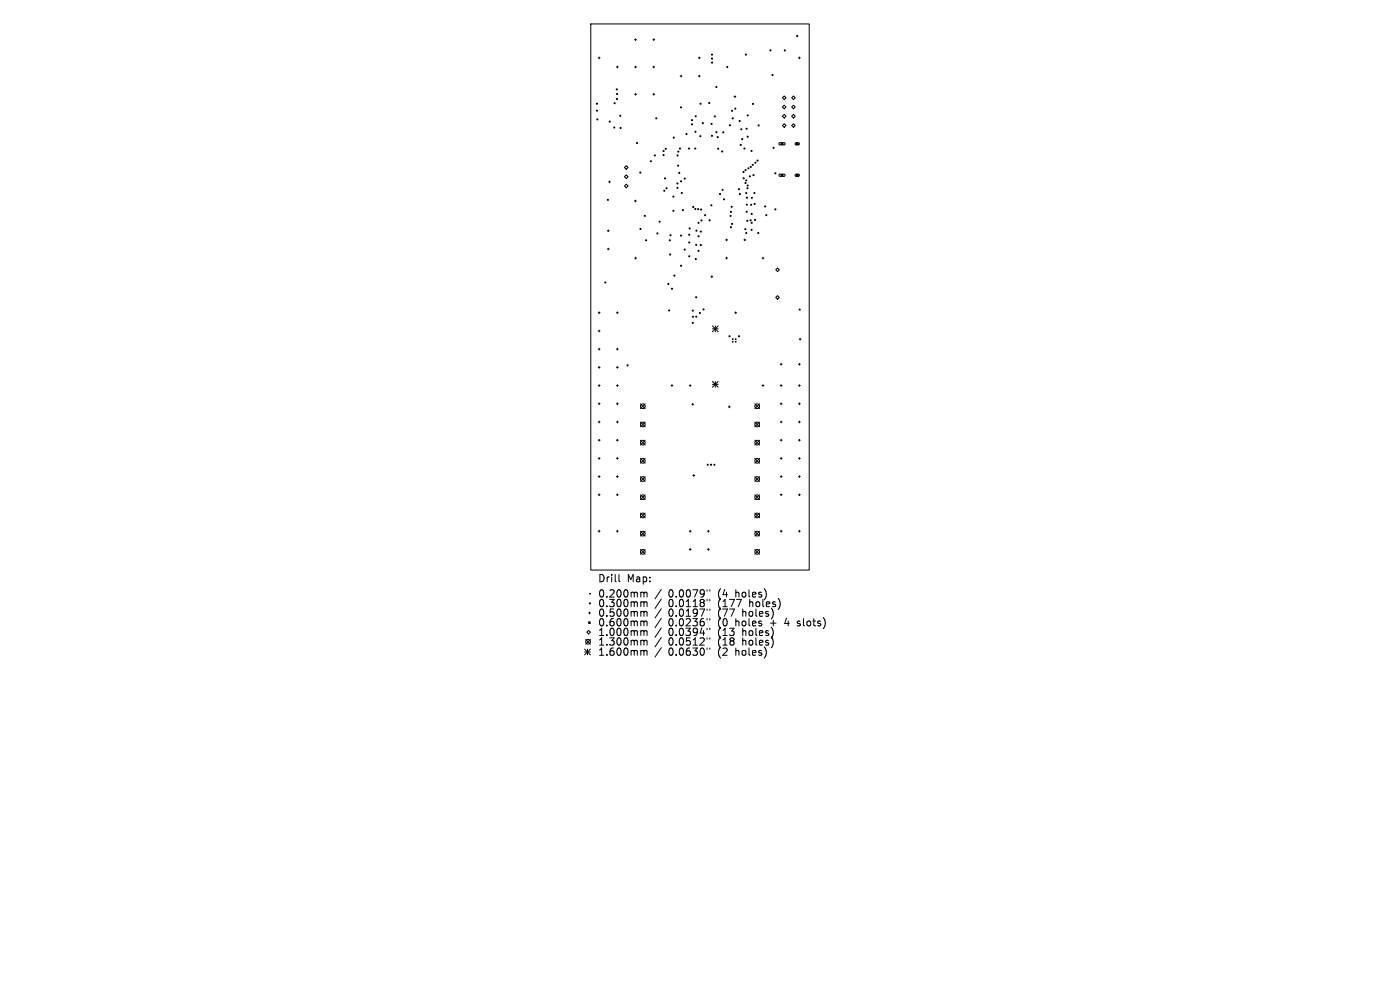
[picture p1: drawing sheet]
<svg xmlns="http://www.w3.org/2000/svg" width="297mm" height="210mm" viewBox="0 0 297 210" stroke-linecap="round" stroke-linejoin="round" font-family="sans-serif">
<defs><g id="words">
<g font-size="2.2">
<text x="126.8" y="123.7">Drill</text>
<text x="133" y="123.7">Map:</text>
<text x="126.8" y="127">0.200mm</text>
<text x="126.8" y="129">0.300mm</text>
<text x="126.8" y="131">0.500mm</text>
<text x="141.8" y="127">0.0079&quot;</text>
<text x="141.8" y="129">0.0118&quot;</text>
<text x="141.8" y="131">0.0197&quot;</text>
<text x="152.4" y="127">(4</text>
<text x="152.4" y="129">(177</text>
<text x="152.4" y="131">(77</text>
<text x="156.3" y="127">holes)</text>
<text x="157.7" y="131">holes)</text>
<text x="159.2" y="129">holes)</text>
<text x="126.8" y="133.1">0.600mm</text>
<text x="126.8" y="135.1">1.000mm</text>
<text x="126.8" y="137.1">1.300mm</text>
<text x="141.8" y="133.1">0.0236&quot;</text>
<text x="141.8" y="135.1">0.0394&quot;</text>
<text x="141.8" y="137.1">0.0512&quot;</text>
<text x="152.4" y="133.1">(0</text>
<text x="152.4" y="135.1">(13</text>
<text x="152.4" y="137.1">(18</text>
<text x="156.3" y="133.1">holes</text>
<text x="157.7" y="135.1">holes)</text>
<text x="157.7" y="137.1">holes)</text>
<text x="163.8" y="133.1">+</text>
<text x="167" y="133.1">4</text>
<text x="169.8" y="133.1">slots)</text>
<text x="126.8" y="139.3">1.600mm</text>
<text x="141.8" y="139.3">0.0630&quot;</text>
<text x="152.4" y="139.3">(2</text>
<text x="156.3" y="139.3">holes)</text>
</g>
</g></defs>
<g fill="none" stroke="#000" stroke-width=".21">
<path d="M125.3 5.1h46.4v115.8h-46.4zM126.9 12.3h.4M127.1 12.1v.4M130.8 14.2h.4M131 14v.4M134.6 14.2h.4M134.6 8.4h.4M134.8 8.2v.4M134.8 14v.4M134.8 19.8v.4M138.5 14.2h.4M138.5 8.4h.4"/>
<path d="M138.7 8.2v.4M138.7 14v.4M138.7 19.8v.4M144.3 16.1h.4M144.5 15.9v.4M148.2 12.3h.3M148.2 16.1h.3M148.3 12.1v.4M148.3 15.9v.4M168.9 7.6h.4M169.1 7.5v.3M169.4 12.3h.4"/>
<path d="M169.6 12.1v.4M129.1 38.6h.4M129.3 38.4v.4M132.5 37.5l.4-.4 .3 .4-.3 .4zM132.9 35.1l.3 .4-.3 .4-.4-.4zM132.9 39.1l.3 .3-.3 .4-.4-.4zM134.6 20h.4M138.5 20h.4M155.7 20.5h.4M155.9 20.3v.4M165.3 30.3h1.1l.2 .2-.2 .2h-1l-.1-.1zM165.3 37l1.1-.1 .2 .3-.2 .2h-1l-.1-.1z"/>
<path d="M165.7 30.3h.4v.4h-.4zM165.7 37h.4v.3h-.4zM166 20.7l.4-.3 .4 .3-.4 .4zM166 22.7l.4-.4 .4 .4-.4 .4zM166 26.6l.4-.4 .4 .4-.4 .4zM166.4 24.3l.4 .4-.4 .3-.4-.3zM167.9 20.7l.4-.3 .4 .3-.4 .4zM167.9 22.7l.4-.4 .4 .4-.4 .4zM167.9 26.6l.4-.4 .4 .4-.4 .4zM168.3 24.3l.4 .4-.4 .3-.4-.3zM168.7 30.3h.7l.2 .3-.2 .1h-.6l-.1-.1zM168.7 37h.7l.2 .2-.2 .2h-.6l-.1-.2z"/>
<path d="M169 30.3h.3v.4h-.3zM169 37h.3v.3h-.3zM128.8 49h.4M128.8 52.8h.4M129 48.8v.4M129 52.6v.4M134.6 42.6h.4M134.6 54.8h.4M134.8 42.4v.4M134.8 54.6v.4M150.8 58.7h.4M151 58.5v.4"/>
<path d="M153.9 54.8h.4M153.9 50.9h.4M154.1 50.7v.4M154.1 54.6v.4M157.8 50.9h.4M158 50.7v.4M161.7 54.8h.4M161.9 54.6v.4M165 56.8l.3 .4-.3 .4-.4-.4zM126.9 66.3h.4M126.9 70.2h.4M126.9 74.1h.4"/>
<path d="M126.9 77.9h.4M127.1 66.1v.4M127.1 70v.4M127.1 73.9v.4M127.1 77.7v.4M130.8 66.3h.4M130.8 74.1h.4M130.8 77.9h.4M131 66.1v.4M131 73.9v.4M131 77.7v.4M151.1 69.1l1.3 1.3"/>
<path d="M151.1 69.8h1.3M151.7 69.1v1.3M152.4 69.1l-1.3 1.3M155.4 71.9l.1 .1M155.4 72.4l.1 .2M155.5 71.9l-.1 .1M155.5 72.4l-.1 .2M155.9 66.3h.4M156 71.9l.1 .1M156 72.4l.1 .2M156.1 66.1v.4M156.1 71.9l-.1 .1"/>
<path d="M156.1 72.4l-.1 .2M165 62.7l.3 .4-.3 .4-.4-.4zM165.5 77.3h.4M165.7 77.1v.4M169.4 77.3h.4M169.5 71.9h.4M169.6 77.1v.4M169.7 71.7v.4M126.9 81.8h.4M126.9 85.7h.4M126.9 89.5h.4M126.9 93.4h.4"/>
<path d="M126.9 97.2h.4M127.1 81.6v.4M127.1 85.5v.3M127.1 89.3v.4M127.1 93.2v.4M127.1 97v.4M130.8 81.8h.4M130.8 85.7h.4M130.8 89.5h.4M130.8 93.4h.4M130.8 97.2h.4M131 81.6v.4"/>
<path d="M131 85.5v.3M131 89.3v.4M131 93.2v.4M131 97v.4M135.9 85.7l1 1M135.9 89.5l1 1M135.9 93.4l1 1M135.9 97.3l1 1M136.9 85.7l-1 1M136.9 89.5l-1 1M136.9 93.4l-1 1M136.9 97.3l-1 1"/>
<path d="M142.4 81.8h.3M142.6 81.6v.4M146.2 81.8h.4M146.4 81.6v.4M146.8 85.8h.3M147 85.6v.4M151.1 80.9l1.3 1.2M151.1 81.5h1.3M151.7 80.9v1.2M152.4 80.9l-1.3 1.2M154.5 86.3h.4M154.7 86.1v.4"/>
<path d="M160.1 85.7l1 1M160.1 89.5l1 1M160.1 93.4l1 1M160.1 97.3l1 1M161.1 85.7l-1 1M161.1 89.5l-1 1M161.1 93.4l-1 1M161.1 97.3l-1 1M161.7 81.8h.4M161.9 81.6v.4M165.5 81.8h.4M165.5 85.7h.4"/>
<path d="M165.5 89.5h.4M165.5 93.4h.4M165.5 97.2h.4M165.7 81.6v.4M165.7 85.5v.3M165.7 89.3v.4M165.7 93.2v.4M165.7 97v.4M169.4 81.8h.4M169.4 85.7h.4M169.4 89.5h.4M169.4 93.4h.4"/>
<path d="M169.4 97.2h.4M169.6 81.6v.4M169.6 85.5v.3M169.6 89.3v.4M169.6 93.2v.4M169.6 97v.4M126.9 101.1h.4M126.9 105h.4M126.9 112.7h.4M127.1 100.9v.4M127.1 104.8v.4M127.1 112.5v.4"/>
<path d="M130.8 101.1h.4M130.8 105h.4M130.8 112.7h.4M131 100.9v.4M131 104.8v.4M131 112.5v.4M135.9 101.1l1 1M135.9 105l1 1M135.9 108.8l1 1M135.9 112.7l1 1M135.9 116.6l1 1M136.9 101.1l-1 1"/>
<path d="M136.9 105l-1 1M136.9 108.8l-1 1M136.9 112.7l-1 1M136.9 116.6l-1 1M146.2 112.7h.4M146.2 116.5h.4M146.4 112.5v.4M146.4 116.4v.3M147 100.9h.4M147.2 100.7v.4M150.1 112.7h.4M150.1 116.5h.4"/>
<path d="M150.3 112.5v.4M150.3 116.4v.3M160.1 101.1l1 1M160.1 105l1 1M160.1 108.8l1 1M160.1 112.7l1 1M160.1 116.6l1 1M161.1 101.1l-1 1M161.1 105l-1 1M161.1 108.8l-1 1M161.1 112.7l-1 1M161.1 116.6l-1 1"/>
<path d="M165.5 101.1h.4M165.5 105h.4M165.5 112.7h.4M165.7 100.9v.4M165.7 104.8v.4M165.7 112.5v.4M169.4 101.1h.4M169.4 105h.4M169.4 112.7h.4M169.6 100.9v.4M169.6 104.8v.4M169.6 112.5v.4"/>
<path d="M124 137.7l1.3 1.2M124 138.3h1.3M124.2 135.6l1.1 1M124.5 134.1l.4-.4 .4 .4-.4 .4zM124.6 137.7v1.2M124.9 131.9h.3v.3h-.3zM124.9 130h.4M125.1 129.8v.4M125.1 125.9l.2 .1M125.3 125.9l-.2 .1M125.3 135.6l-1.1 1M125.3 137.7l-1.3 1.2"/>
<path d="M131.3 121.9v1.3l.2 .2M136.2 125.6l.4 .2M136.2 127.7l.4 .2M136.2 129.7l.4 .2M136.2 131.7l.4 .3M136.2 133.8l.4 .2M136.2 135.8l.4 .2M136.2 138l.4 .2M136.6 125.8l.2-.2 .4 .1 .1 1M136.6 125.8v.9M136.6 127.9v.8M136.6 129.9v.8"/>
<path d="M136.6 132v.8M136.6 134v.8M136.6 136v.8M136.6 138.2v.8M136.6 127.9l.2-.2h.4l.1 1M136.6 129.9l.2-.2 .4 .1 .1 .9M136.6 132l.2-.3 .4 .1 .1 1M136.6 134l.2-.2 .4 .1 .1 .9M136.6 136l.2-.2 .4 .1 .1 .9M136.6 138.2l.2-.2 .4 .1 .1 .9M140.3 125l-1.3 2M140.3 127.1l-1.3 2"/>
<path d="M140.3 129.1l-1.3 2M140.3 131.2l-1.3 1.9M140.3 133.2l-1.3 2M140.3 135.2l-1.3 2M140.3 137.4l-1.3 2M150 125.1v.3M150 127.1v.3M150 129.2v.3M150 131.2v.3M150 133.3v.3M150 135.3v.3M150 137.5v.3"/>
<path d="M150.6 125.1v.3M150.6 127.1v.3M150.6 129.2v.3M150.6 131.2v.3M150.6 133.3v.3M150.6 135.3v.3M150.6 137.5v.3M169.1 132.7l.2 .1M169.2 131.8v.4"/>
<circle cx="130.8" cy="19" r=".12"/>
<circle cx="130.9" cy="19.9" r=".12"/>
<circle cx="151" cy="11.6" r=".12"/>
<circle cx="151" cy="13.3" r=".12"/>
<circle cx="151" cy="12.4" r=".12"/>
<circle cx="152" cy="18.5" r=".12"/>
<circle cx="154.3" cy="14.2" r=".12"/>
<circle cx="158.2" cy="11.6" r=".12"/>
<circle cx="163.5" cy="10.7" r=".12"/>
<circle cx="163.9" cy="15.9" r=".12"/>
<circle cx="166.5" cy="10.7" r=".12"/>
<circle cx="126.6" cy="23.5" r=".12"/>
<circle cx="126.6" cy="22" r=".12"/>
<circle cx="126.7" cy="25.3" r=".12"/>
<circle cx="129.3" cy="25.8" r=".12"/>
<circle cx="130.3" cy="27.1" r=".12"/>
<circle cx="130.4" cy="21.9" r=".12"/>
<circle cx="130.9" cy="21" r=".12"/>
<circle cx="131.6" cy="24.6" r=".12"/>
<circle cx="131.7" cy="27.1" r=".12"/>
<circle cx="135.1" cy="30.4" r=".12"/>
<circle cx="135.8" cy="36.6" r=".12"/>
<circle cx="138.1" cy="34.2" r=".12"/>
<circle cx="138.9" cy="33" r=".12"/>
<circle cx="139.2" cy="25.1" r=".12"/>
<circle cx="140.8" cy="32.1" r=".12"/>
<circle cx="140.8" cy="32.9" r=".12"/>
<circle cx="141.1" cy="37.8" r=".12"/>
<circle cx="141.2" cy="31.6" r=".12"/>
<circle cx="141.4" cy="39.9" r=".12"/>
<circle cx="142.9" cy="29.2" r=".12"/>
<circle cx="143.7" cy="39.9" r=".12"/>
<circle cx="143.7" cy="38.9" r=".12"/>
<circle cx="143.7" cy="33" r=".12"/>
<circle cx="143.9" cy="35.1" r=".12"/>
<circle cx="143.9" cy="32.2" r=".12"/>
<circle cx="144.1" cy="36.7" r=".12"/>
<circle cx="144.3" cy="31.5" r=".12"/>
<circle cx="144.5" cy="22.8" r=".12"/>
<circle cx="144.5" cy="38.5" r=".12"/>
<circle cx="145.3" cy="37.9" r=".12"/>
<circle cx="145.6" cy="28.4" r=".12"/>
<circle cx="146.2" cy="31.5" r=".12"/>
<circle cx="146.8" cy="26.4" r=".12"/>
<circle cx="146.8" cy="25.5" r=".12"/>
<circle cx="147.5" cy="31.5" r=".12"/>
<circle cx="147.5" cy="28" r=".12"/>
<circle cx="147.6" cy="24.7" r=".12"/>
<circle cx="148.6" cy="28.9" r=".12"/>
<circle cx="148.6" cy="22" r=".12"/>
<circle cx="149.1" cy="26.1" r=".12"/>
<circle cx="150.5" cy="21.9" r=".12"/>
<circle cx="151" cy="26.3" r=".12"/>
<circle cx="151" cy="28.8" r=".12"/>
<circle cx="151.6" cy="24.7" r=".12"/>
<circle cx="152" cy="28" r=".12"/>
<circle cx="152.3" cy="29.1" r=".12"/>
<circle cx="152.4" cy="31.5" r=".12"/>
<circle cx="153.2" cy="32.1" r=".12"/>
<circle cx="153.4" cy="28.1" r=".12"/>
<circle cx="154.8" cy="26.6" r=".12"/>
<circle cx="155.3" cy="23.5" r=".12"/>
<circle cx="155.5" cy="25.1" r=".12"/>
<circle cx="156" cy="23.1" r=".12"/>
<circle cx="156.9" cy="25.7" r=".12"/>
<circle cx="157.2" cy="30.7" r=".12"/>
<circle cx="157.3" cy="27.4" r=".12"/>
<circle cx="157.5" cy="29.5" r=".12"/>
<circle cx="157.7" cy="36.5" r=".12"/>
<circle cx="157.8" cy="37.8" r=".12"/>
<circle cx="157.9" cy="31.5" r=".12"/>
<circle cx="158.2" cy="38.8" r=".12"/>
<circle cx="158.2" cy="36.1" r=".12"/>
<circle cx="158.3" cy="38.3" r=".12"/>
<circle cx="158.4" cy="27.3" r=".12"/>
<circle cx="158.6" cy="39.9" r=".12"/>
<circle cx="158.6" cy="39.4" r=".12"/>
<circle cx="158.6" cy="24.5" r=".12"/>
<circle cx="158.6" cy="29" r=".12"/>
<circle cx="158.8" cy="35.7" r=".12"/>
<circle cx="159.1" cy="37.4" r=".12"/>
<circle cx="159.3" cy="35.4" r=".12"/>
<circle cx="159.4" cy="32" r=".12"/>
<circle cx="159.7" cy="35" r=".12"/>
<circle cx="159.7" cy="22" r=".12"/>
<circle cx="159.8" cy="37.2" r=".12"/>
<circle cx="160.2" cy="34.5" r=".12"/>
<circle cx="160.7" cy="34.1" r=".12"/>
<circle cx="160.9" cy="26.6" r=".12"/>
<circle cx="164.1" cy="31.4" r=".12"/>
<circle cx="164.5" cy="36.8" r=".12"/>
<circle cx="128.4" cy="59.9" r=".12"/>
<circle cx="129" cy="42.4" r=".12"/>
<circle cx="135.9" cy="48.6" r=".12"/>
<circle cx="136.8" cy="45.8" r=".12"/>
<circle cx="137.1" cy="51" r=".12"/>
<circle cx="139.5" cy="49.5" r=".12"/>
<circle cx="139.9" cy="47" r=".12"/>
<circle cx="140.9" cy="40.5" r=".12"/>
<circle cx="142.1" cy="51" r=".12"/>
<circle cx="142.2" cy="54" r=".12"/>
<circle cx="142.2" cy="49.9" r=".12"/>
<circle cx="142.9" cy="41.7" r=".12"/>
<circle cx="142.9" cy="44.7" r=".12"/>
<circle cx="143.1" cy="58.5" r=".12"/>
<circle cx="144.5" cy="56.4" r=".12"/>
<circle cx="144.5" cy="50" r=".12"/>
<circle cx="144.6" cy="40.9" r=".12"/>
<circle cx="144.9" cy="44.6" r=".12"/>
<circle cx="145.3" cy="52.9" r=".12"/>
<circle cx="146.2" cy="49.8" r=".12"/>
<circle cx="146.2" cy="51.4" r=".12"/>
<circle cx="146.2" cy="54.4" r=".12"/>
<circle cx="146.3" cy="48.5" r=".12"/>
<circle cx="147.1" cy="43.9" r=".12"/>
<circle cx="147.5" cy="44.3" r=".12"/>
<circle cx="147.6" cy="55" r=".12"/>
<circle cx="147.7" cy="51.9" r=".12"/>
<circle cx="147.7" cy="48.9" r=".12"/>
<circle cx="148.1" cy="44.4" r=".12"/>
<circle cx="148.2" cy="50.1" r=".12"/>
<circle cx="148.2" cy="47.3" r=".12"/>
<circle cx="148.2" cy="53.2" r=".12"/>
<circle cx="148.7" cy="49.1" r=".12"/>
<circle cx="148.7" cy="52" r=".12"/>
<circle cx="148.7" cy="44.4" r=".12"/>
<circle cx="148.8" cy="46.8" r=".12"/>
<circle cx="149.6" cy="45.6" r=".12"/>
<circle cx="150.5" cy="46.7" r=".12"/>
<circle cx="150.9" cy="43.6" r=".12"/>
<circle cx="152.7" cy="41.2" r=".12"/>
<circle cx="153.3" cy="40.3" r=".12"/>
<circle cx="153.6" cy="42.3" r=".12"/>
<circle cx="155" cy="45.8" r=".12"/>
<circle cx="155.1" cy="44.9" r=".12"/>
<circle cx="155.1" cy="48.2" r=".12"/>
<circle cx="155.2" cy="43.9" r=".12"/>
<circle cx="155.3" cy="47.5" r=".12"/>
<circle cx="156.8" cy="40.1" r=".12"/>
<circle cx="157" cy="41.2" r=".12"/>
<circle cx="158.1" cy="48.6" r=".12"/>
<circle cx="158.3" cy="49.4" r=".12"/>
<circle cx="158.3" cy="41" r=".12"/>
<circle cx="158.4" cy="44.9" r=".12"/>
<circle cx="158.4" cy="43.4" r=".12"/>
<circle cx="158.5" cy="41.9" r=".12"/>
<circle cx="158.5" cy="46.8" r=".12"/>
<circle cx="159.2" cy="46.7" r=".12"/>
<circle cx="159.4" cy="43.4" r=".12"/>
<circle cx="159.4" cy="48.8" r=".12"/>
<circle cx="159.5" cy="47.3" r=".12"/>
<circle cx="159.5" cy="45.4" r=".12"/>
<circle cx="159.5" cy="42" r=".12"/>
<circle cx="160" cy="40.9" r=".12"/>
<circle cx="160.1" cy="43.2" r=".12"/>
<circle cx="160.2" cy="46.6" r=".12"/>
<circle cx="160.9" cy="49.4" r=".12"/>
<circle cx="162.3" cy="43.8" r=".12"/>
<circle cx="162.6" cy="45.6" r=".12"/>
<circle cx="164.5" cy="44.4" r=".12"/>
<circle cx="133.1" cy="77.5" r=".12"/>
<circle cx="141.8" cy="60.2" r=".12"/>
<circle cx="142" cy="65.9" r=".12"/>
<circle cx="142.6" cy="61.2" r=".12"/>
<circle cx="147" cy="68.5" r=".12"/>
<circle cx="147" cy="65.9" r=".12"/>
<circle cx="147" cy="67.2" r=".12"/>
<circle cx="147.7" cy="63.1" r=".12"/>
<circle cx="147.7" cy="67.2" r=".12"/>
<circle cx="148.5" cy="66.4" r=".12"/>
<circle cx="149.3" cy="65.6" r=".12"/>
<circle cx="154.8" cy="71.3" r=".12"/>
<circle cx="156.8" cy="71.3" r=".12"/>
<circle cx="169.7" cy="65.7" r=".12"/>
<circle cx="136.4" cy="93.9" r=".5"/>
<circle cx="136.4" cy="90" r=".5"/>
<circle cx="136.4" cy="97.8" r=".5"/>
<circle cx="136.4" cy="86.2" r=".5"/>
<circle cx="150.1" cy="98.6" r=".12"/>
<circle cx="150.8" cy="98.6" r=".12"/>
<circle cx="151.6" cy="98.6" r=".12"/>
<circle cx="160.6" cy="93.9" r=".5"/>
<circle cx="160.6" cy="90" r=".5"/>
<circle cx="160.6" cy="97.8" r=".5"/>
<circle cx="160.6" cy="86.2" r=".5"/>
<circle cx="136.4" cy="105.5" r=".5"/>
<circle cx="136.4" cy="117.1" r=".5"/>
<circle cx="136.4" cy="101.6" r=".5"/>
<circle cx="136.4" cy="109.3" r=".5"/>
<circle cx="136.4" cy="113.2" r=".5"/>
<circle cx="160.6" cy="117.1" r=".5"/>
<circle cx="160.6" cy="105.5" r=".5"/>
<circle cx="160.6" cy="101.6" r=".5"/>
<circle cx="160.6" cy="113.2" r=".5"/>
<circle cx="160.6" cy="109.3" r=".5"/>
<circle cx="124.8" cy="136.1" r=".5"/>
<circle cx="125.1" cy="128" r=".12"/>
</g>
<use href="#words"/>
</svg>
